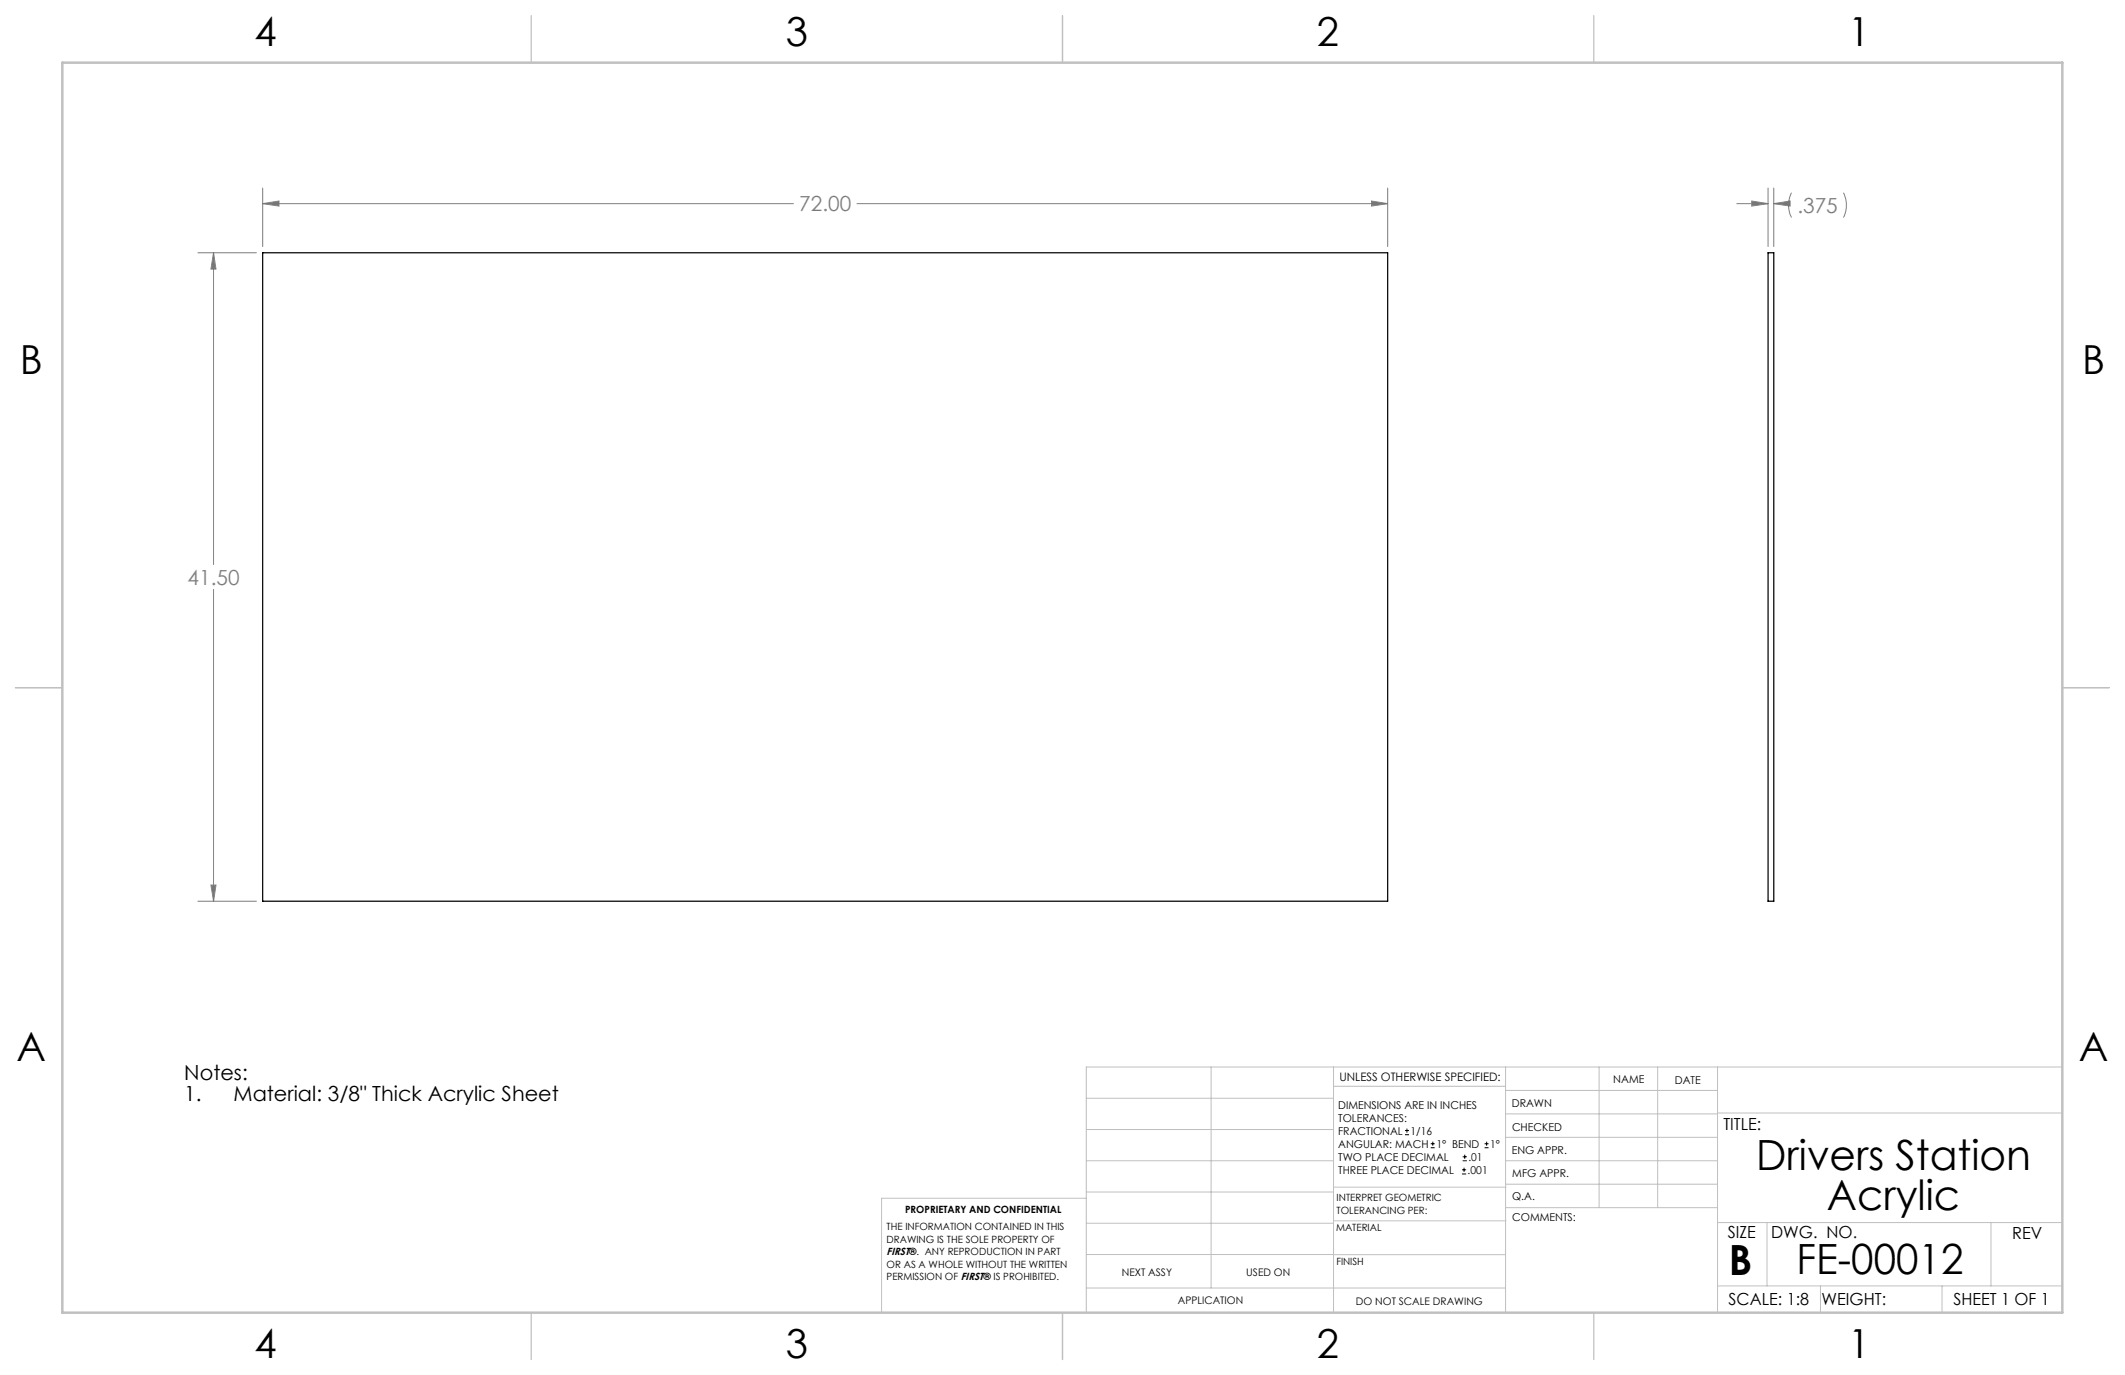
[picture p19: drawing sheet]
<svg xmlns="http://www.w3.org/2000/svg" width="432mm" height="279mm" viewBox="0 0 432 279" stroke-linecap="round" stroke-linejoin="round" font-family="sans-serif">
<defs><g id="words">
<g font-size="8.5">
<text x="356.9" y="237.7">Drivers Station</text>
<text x="371.2" y="245.8">Acrylic</text>
<text x="351.3" y="259">B</text>
<text x="365" y="258.9">FE-00012</text>
</g>
<g font-size="8.1">
<text x="51.7" y="9.3">4</text>
<text x="159.7" y="9.3">3</text>
<text x="267.6" y="9.3">2</text>
<text x="375.6" y="9.3">1</text>
<text x="4" y="76">B</text>
<text x="423.1" y="76">B</text>
<text x="3.3" y="215.7">A</text>
<text x="422.4" y="215.7">A</text>
<text x="51.7" y="276">4</text>
<text x="159.7" y="276">3</text>
<text x="267.6" y="276">2</text>
<text x="375.6" y="276">1</text>
</g>
<g font-size="4.2" fill="#7f7f7f">
<text x="162.4" y="43">72.00</text>
<text x="365.2" y="43.3">.375</text>
<text x="38.1" y="118.8">41.50</text>
</g>
<g font-size="4.2">
<text x="37.5" y="219.5">Notes:</text>
<text x="37.5" y="223.7">1.</text>
<text x="47.5" y="223.7">Material: 3/8&quot; Thick Acrylic Sheet</text>
</g>
<g font-size="3.4">
<text x="350.2" y="229.5">TITLE:</text>
<text x="351.1" y="251.6">SIZE</text>
<text x="359.9" y="251.6">DWG. NO.</text>
<text x="408.9" y="251.7">REV</text>
<text x="351.2" y="265.2">SCALE: 1:8</text>
<text x="370.1" y="265.3">WEIGHT:</text>
<text x="396.9" y="265.2">SHEET 1 OF 1</text>
</g>
<text font-size="2.4" x="272.2" y="219.7">UNLESS OTHERWISE SPECIFIED:</text>
<g font-size="2.2">
<text x="327.8" y="220.1">NAME</text>
<text x="340.3" y="220.2">DATE</text>
<text x="271.9" y="225.3">DIMENSIONS ARE IN INCHES</text>
<text x="271.9" y="227.9">TOLERANCES:</text>
<text x="307.2" y="224.9">DRAWN</text>
<text x="271.9" y="230.6">FRACTIONAL</text>
<text x="271.9" y="233.2">ANGULAR: MACH</text>
<text x="286.6" y="230.6">1/16</text>
<text x="291.9" y="233.2">1° BEND</text>
<text x="302.8" y="233.2">1°</text>
<text x="307.3" y="229.8">CHECKED</text>
<text x="271.9" y="238.5">THREE PLACE DECIMAL</text>
<text x="271.9" y="235.9">TWO PLACE DECIMAL</text>
<text x="298.2" y="238.5">.001</text>
<text x="298.4" y="235.9">.01</text>
<text x="307.2" y="234.5">ENG APPR.</text>
<text x="307.3" y="239.2">MFG APPR.</text>
<text x="307.3" y="243.9">Q.A.</text>
<text x="307.3" y="248.1">COMMENTS:</text>
</g>
<g font-size="2.1">
<text x="180.2" y="255.1">FIRST®. ANY REPRODUCTION IN PART</text>
<text x="227.9" y="259.2">NEXT ASSY</text>
<text x="253.3" y="259.2">USED ON</text>
<text x="239.3" y="265">APPLICATION</text>
<text x="275.5" y="265.1">DO NOT SCALE DRAWING</text>
</g>
<g font-size="2">
<text x="271.6" y="244.1">INTERPRET GEOMETRIC</text>
<text x="180.2" y="250">THE INFORMATION CONTAINED IN THIS</text>
<text x="183.9" y="246.4">PROPRIETARY AND CONFIDENTIAL</text>
<text x="271.5" y="250.2">MATERIAL</text>
<text x="271.6" y="246.6">TOLERANCING PER:</text>
<text x="180.2" y="252.5">DRAWING IS THE SOLE PROPERTY OF</text>
<text x="180.2" y="257.6">OR AS A WHOLE WITHOUT THE WRITTEN</text>
<text x="271.5" y="257">FINISH</text>
<text x="180.2" y="260.1">PERMISSION OF FIRST® IS PROHIBITED.</text>
</g>
</g></defs>
<g fill="none" stroke="#c0c0c0" stroke-width=".2">
<path d="M246.1 216.8v44.9M271 216.8v49.9M305.9 216.8v49.9M324.9 216.8v28.6M336.8 216.8v28.6M349 216.8v49.9M419.1 216.8h-198.4v49.9M220.7 235.9h50.3M220.7 229.5h50.3M220.7 223.2h50.3M271 220.7h34.9M305.9 231.1h43.1"/>
<path d="M305.9 226.3h43.1M305.9 221.6h43.1M305.9 235.9h43.1M349 226.2h70.1M220.7 248.6h50.3M220.7 242.2h50.3M220.7 254.9h50.3M220.7 243.5h-41.6v23.2M271 255h34.9M271 248.1h35M271 241.2h35M305.9 240.6h43.1"/>
<path d="M306 245.4h43M349 248.4h70.1M359.1 248.4v12.9M404.6 248.4v12.9M220.7 261.7h85.2M349 261.3h70.1M369.9 261.3v5.4M394.6 261.3v5.4"/>
</g>
<path d="M108 3.2v9.5M215.9 3.2v9.5M323.9 3.2v9.5M3.1 139.7h9.6M419.1 139.7h9.5M108 266.7v9.6M215.9 266.7v9.6M323.9 266.7v9.6" fill="none" stroke="#c0c0c0" stroke-width=".25"/>
<path d="M12.7 12.7h406.4v254h-406.4z" fill="none" stroke="#c0c0c0" stroke-width=".5"/>
<g fill="none" stroke="#7f7f7f" stroke-width=".2">
<path d="M53.4 38.2v11.9M282 38.2v11.9M359.3 38.2v11.9M360.4 38.2v11.9M364 39.2a5.6 5.6 0 0 0 0 5M374.6 39.2a5.6 5.6 0 0 1 0 5M40.2 51.4h11.9M43.4 51.4l.5 3.3h-1zM43.4 51.4v63.3M53.4 41.4l3.3-.5v1zM53.4 41.4h107.8M174.1 41.4h107.9"/>
<path d="M278.7 40.9l3.3 .5-3.3 .5zM352.9 41.4h6.4M356 40.9l3.3 .5-3.3 .5zM360.4 41.4l3.3-.5v1zM360.4 41.4h3M43.4 119.8v63.3M42.9 179.8h1l-.5 3.3zM40.2 183.1h11.9"/>
</g>
<path d="M278.7 40.9l3.3 .5-3.3 .5zM53.4 41.4l3.3-.5v1zM43.4 51.4l.5 3.3h-1zM42.9 179.8h1l-.5 3.3zM356 40.9l3.3 .5-3.3 .5zM360.4 41.4l3.3-.5v1z" fill="#7f7f7f"/>
<path d="M53.4 51.4h228.6v131.7h-228.6zM359.3 51.4h1.1v131.7h-1.1z" fill="none" stroke="#000" stroke-width=".25"/>
<g fill="none" stroke="#000" stroke-width=".2">
<path d="M285.5 230.6h.8M285.5 229.7h.8M285.9 229.3v.9M290.7 233.2h.8M290.7 232.4h.8M291.1 232v.8M297.1 238.5h.8M297.1 237.7h.8M297.2 235.9h.9M297.2 235.1h.9M297.5 237.3v.8M297.6 234.6v.9"/>
<path d="M301.7 233.2h.8M301.7 232.4h.8M302.1 232v.8"/>
</g>
<use href="#words"/>
</svg>
